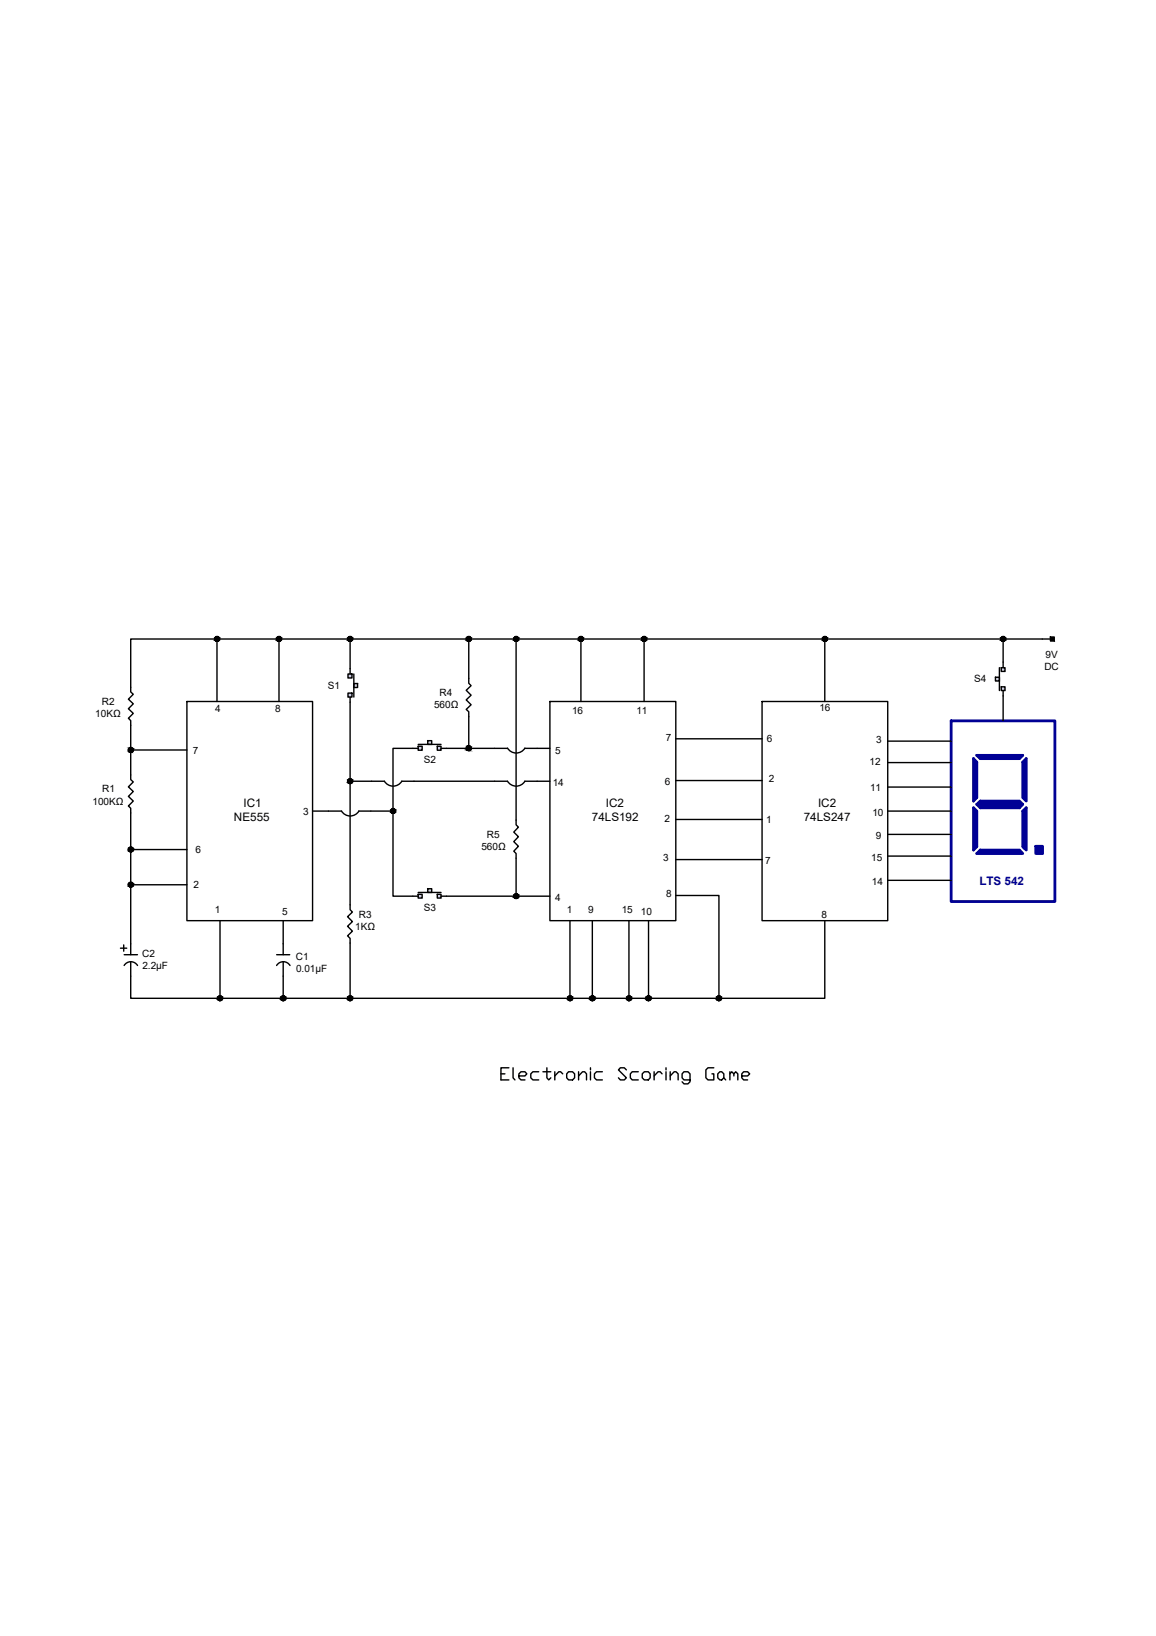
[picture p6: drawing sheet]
<svg xmlns="http://www.w3.org/2000/svg" width="210mm" height="297mm" viewBox="0 0 210 297" stroke-linecap="round" stroke-linejoin="round" font-family="sans-serif">
<defs><g id="words">
<g font-size="2.1">
<text x="42.5" y="149">NE555</text>
<text x="44.2" y="146.5">IC1</text>
<text x="107.5" y="149">74LS192</text>
<text x="110" y="146.5">IC2</text>
<text x="146" y="149">74LS247</text>
<text x="148.5" y="146.5">IC2</text>
</g>
<text font-size="2.1" fill="#000095" x="177.8" y="160.6">LTS 542</text>
<g font-size="1.8">
<text x="189.9" y="119.5">9V</text>
<text x="59.5" y="125.2">S1</text>
<text x="176.9" y="123.9">S4</text>
<text x="189.6" y="121.7">DC</text>
<text x="17.3" y="130.2">10KΩ</text>
<text x="18.5" y="128">R2</text>
<text x="39.1" y="129.2">4</text>
<text x="50" y="129.3">8</text>
<text x="78.8" y="128.6">560Ω</text>
<text x="79.8" y="126.4">R4</text>
<text x="103.9" y="129.6">16</text>
<text x="115.6" y="129.6">11</text>
<text x="148.8" y="129.1">16</text>
<text x="35" y="136.8">7</text>
<text x="100.8" y="136.8">5</text>
<text x="120.9" y="134.6">7</text>
<text x="139.3" y="134.8">6</text>
<text x="159.1" y="134.9">3</text>
<text x="18.6" y="143.9">R1</text>
<text x="76.9" y="138.5">S2</text>
<text x="100.4" y="142.6">14</text>
<text x="120.7" y="142.5">6</text>
<text x="139.6" y="142.1">2</text>
<text x="157.9" y="138.8">12</text>
<text x="158" y="143.7">11</text>
<text x="16.8" y="146.1">100KΩ</text>
<text x="55.1" y="148">3</text>
<text x="120.7" y="149.3">2</text>
<text x="139.1" y="149.5">1</text>
<text x="158.4" y="148.2">10</text>
<text x="35.5" y="154.8">6</text>
<text x="87.4" y="154.3">560Ω</text>
<text x="88.4" y="152.1">R5</text>
<text x="159" y="152.4">9</text>
<text x="35.2" y="161.3">2</text>
<text x="120.4" y="156.3">3</text>
<text x="138.9" y="156.9">7</text>
<text x="158.2" y="156.4">15</text>
<text x="158.3" y="160.7">14</text>
<text x="39" y="165.8">1</text>
<text x="51.2" y="166.1">5</text>
<text x="65.2" y="166.7">R3</text>
<text x="76.9" y="165.3">S3</text>
<text x="100.8" y="163.6">4</text>
<text x="102.9" y="165.7">1</text>
<text x="106.8" y="165.7">9</text>
<text x="112.9" y="165.8">15</text>
<text x="116.4" y="166.1">10</text>
<text x="121" y="162.8">8</text>
<text x="149.2" y="166.7">8</text>
<text x="25.8" y="173.7">C2</text>
<text x="64.5" y="168.9">1KΩ</text>
<text x="25.9" y="175.9">2.2μF</text>
<text x="53.7" y="174.4">C1</text>
<text x="53.7" y="176.6">0.01μF</text>
</g>
</g></defs>
<!-- layer: 0 -->
<g fill="none" stroke="#000" stroke-width=".25">
<path d="M39 116h-15.3v9.6l.5 .5-.9 .8 .9 .9-.9 .9 .9 .8-.9 .9 .4 .4v4.9M39.4 116.4v11M39.9 116h10.3M50.7 116.4v11M51.1 116h12M63.6 116.4v6M64 116h20.7M85.1 116.4v7.7l.4 .4-.8 .8 .8 .9-.8 .9 .8 .9-.8 .8 .4 .4v6.2M85.5 116h7.8M93.7 116.4v33.4l.4 .4-.8 .9 .8 .8-.8 .9 .8 .9-.8 .8 .4 .5v7.3M94.1 116h10.9M105.5 116.4v11"/>
<path d="M105.9 116h10.6M117 116.4v11M117.4 116h31.9M149.8 116.4v11M150.2 116h31.5M182.1 116.4v4.8M182.6 116h8.1M190.7 115.7h.7v.7h-.7zM23.7 136.6v4.9l.5 .5-.9 .9 .9 .8-.9 .9 .9 .8-.9 .9 .4 .5v7M24.2 136.2h9.7M33.9 127.4h22.9v39.8h-22.9zM63.2 122.4h.7v.7h-.7z"/>
<path d="M63.2 125.8h.7v.8h-.7zM63.6 126.6v14.8M64.2 124.1h.7v.7h-.7zM64.2 122.4v4.2M75.9 135.5h.8v.7h-.8zM75.9 135.9h-4.5v10.9M75.9 135.2h4.2M77.7 134.5h.7v.7h-.7zM79.4 135.5h.7v.7h-.7zM80.1 135.9h4.6M85.5 135.9h6.6M92.2 135.8a1.84 1.84 0 0 0 3.1 0"/>
<path d="M95.3 135.9h4.6M99.9 127.4h22.8v39.8h-22.8zM122.7 134.1h15.7M138.4 127.4h22.8v39.8h-22.8zM161.2 138.5h11.5M161.2 134.6h11.5M180.7 123h.8v.6h-.8zM181.5 121.2v4.2M181.8 121.2h.7v.7h-.7zM181.8 124.7h.7v.7h-.7zM182.1 125.4v5.5M23.7 154.7v5.5"/>
<path d="M24.2 154.2h9.7M63.6 142.3v22.9l.4 .4-.9 .8 .9 .9-.9 .9 .9 .9-.9 .8 .5 .5v10.4M64 141.8h5.8M65.1 147.3h5.8M65.2 147.3a1.84 1.84 0 0 1-3.2 0h-5.2M69.8 141.8a1.84 1.84 0 0 0 3.2 0h19.1a1.85 1.85 0 0 0 3.2 0M71.4 147.7v15h4.5M95.3 141.8h4.6M122.7 141.7h15.7M122.7 148.8h15.7M122.7 156.1h15.7M161.2 147.3h11.5"/>
<path d="M161.2 142.9h11.5M161.2 159.8h11.5M161.2 155.4h11.5M161.2 151.5h11.5M21.9 172.2h1.1M22.5 171.6v1.1M22.5 175.3a1.42 1.42 0 0 1 2.5 0M22.5 173.3h2.5M23.7 174.7v6.6h15.8M23.7 161.1v12.2M24.2 160.6h9.7M39.9 167.2v13.6"/>
<path d="M50.2 175.3a1.42 1.42 0 0 1 2.5 0M50.2 173.3h2.4M51.4 167.2v6.1M51.4 174.7v6.1M75.9 162.4h.8v.7h-.8zM75.9 162h4.2M77.7 161.4h.7v.6h-.7zM79.4 162.4h.7v.7h-.7zM80.1 162.7h13.2M94.1 162.7h5.8M103.5 167.2v13.6M107.6 167.2v13.6"/>
<path d="M114.2 167.2v13.6M117.8 167.2v13.6M122.7 162.6h7.8v18.2M149.8 167.2v14.1h-18.8M40.4 181.3h10.6M51.8 181.3h11.3M64 181.3h39.1M91 195h.7M92.4 193.9h-1.4v2.2h1.4M93.2 193.9v1.8l.3 .4M94.2 195.4h1.1l.4-.4-.4-.4h-.7l-.4 .4v.7l.4 .4h.7M97.8 194.6h-1l-.4 .4v.7l.4 .4h1"/>
<path d="M98.6 194.6h1.4M99.3 193.9v1.8l.3 .4 .4-.4M100.7 194.6v1.5M102.2 195l-.4-.4h-.3l-.8 .8M103.2 194.6h.8l.3 .4v.7l-.3 .4h-.8l-.3-.4v-.7zM104 181.3h3.1M105.1 195.4l.7-.8h.4l.3 .4v1.1M105.1 194.6v1.5M107.2 193.9v.4M107.2 194.6v1.5M108 181.3h5.8M109.4 194.6h-1.1l-.4 .4v.7l.4 .4h1.1"/>
<path d="M113.7 194.3l-.3-.4h-.8l-.3 .4 1.4 1.4-.3 .4h-.8l-.3-.4M114.6 181.3h2.7M115.9 194.6h-1.1l-.3 .4v.7l.3 .4h1.1M116.6 195l.4-.4h.7l.4 .4v.7l-.4 .4h-.7l-.4-.4zM118.2 181.3h11.9M118.8 194.6v1.5M120.2 195l-.3-.4h-.4l-.7 .8M120.9 193.9v.4M120.9 194.6v1.5M121.7 195.4l.7-.8h.4l.3 .4v1.1M121.7 194.6v1.5M125.3 196.1h-1.1l-.3-.4v-.7l.3-.4h.7l.4 .4v1.4l-.4 .4h-.7l-.3-.4"/>
<path d="M129.6 193.9h-1l-.4 .4v1.4l.4 .4h1v-1.1h-.3M130.3 195l.4-.4h.3l.4 .4v.7l-.4 .4h-.3l-.4-.4zM131.4 195.7l.4 .4M132.5 195l.4-.4 .4 .4v.4M132.5 194.6v1.5M133.3 195l.3-.4 .4 .4v1.1M134.7 195.4h1l.4-.4-.4-.4h-.7l-.3 .4v.7l.3 .4h.7"/>
<circle cx="39.4" cy="116" r=".44"/>
<circle cx="50.7" cy="116" r=".44"/>
<circle cx="63.6" cy="116" r=".44"/>
<circle cx="85.1" cy="116" r=".44"/>
<circle cx="93.7" cy="116" r=".44"/>
<circle cx="105.5" cy="116" r=".44"/>
<circle cx="117" cy="116" r=".44"/>
<circle cx="149.8" cy="116" r=".44"/>
<circle cx="182.2" cy="116" r=".44"/>
<circle cx="23.8" cy="136.2" r=".44"/>
<circle cx="85.1" cy="135.9" r=".44"/>
<circle cx="23.8" cy="154.2" r=".44"/>
<circle cx="63.6" cy="141.8" r=".44"/>
<circle cx="71.4" cy="147.2" r=".44"/>
<circle cx="23.8" cy="160.6" r=".44"/>
<circle cx="93.7" cy="162.7" r=".44"/>
<circle cx="40" cy="181.2" r=".44"/>
<circle cx="51.4" cy="181.2" r=".44"/>
<circle cx="63.6" cy="181.2" r=".44"/>
<circle cx="103.5" cy="181.2" r=".44"/>
<circle cx="107.6" cy="181.2" r=".44"/>
<circle cx="114.2" cy="181.2" r=".44"/>
<circle cx="117.8" cy="181.2" r=".44"/>
<circle cx="130.6" cy="181.2" r=".44"/>
</g>
<g fill="#cecce6" stroke="#cecce6" stroke-width=".18">
<path d="M77.7 134.5l.7 .7v-.7zM77.7 134.5l.7 .7h-.7z"/>
<path d="M79.4 135.5l.7 .7v-.7zM79.4 135.5l.7 .7h-.7z"/>
<path d="M75.9 135.5l.8 .7v-.7zM75.9 135.5l.8 .7h-.8z"/>
<path d="M77.7 161.4l.7 .6v-.6zM77.7 161.4l.7 .6h-.7z"/>
<path d="M79.4 162.4l.7 .7v-.7zM79.4 162.4l.7 .7h-.7z"/>
<path d="M75.9 162.4l.8 .7v-.7zM75.9 162.4l.8 .7h-.8z"/>
<path d="M64.9 124.1l-.7 .7h.7zM64.2 124.1h.7l-.7 .7z"/>
<path d="M63.2 126.6h.7v-.8zM63.2 125.8h.7l-.7 .8z"/>
<path d="M63.2 123.1h.7v-.7zM63.2 122.4h.7l-.7 .7z"/>
<path d="M180.7 123l.8 .6h-.8zM180.7 123l.8 .6v-.6z"/>
<path d="M181.8 124.7l.7 .7h-.7zM181.8 124.7l.7 .7v-.7z"/>
<path d="M181.8 121.2l.7 .7h-.7zM181.8 121.2l.7 .7v-.7z"/>
</g>
<g fill="#000" stroke="#000" stroke-width=".18">
<path d="M39.4 115.6h.1zM39.3 115.6h.2z"/>
<path d="M39.3 115.6h.3zM39.2 115.6h.4z"/>
<path d="M39.3 116.4h.2zM39.3 116.4h.1z"/>
<path d="M39.2 115.6l.5 .1zM39.1 115.7h.6z"/>
<path d="M39.2 116.4h.4zM39.2 116.4h.3z"/>
<path d="M39.1 115.7h.6zM39.1 115.7h.6z"/>
<path d="M39.1 116.4h.6zM39.1 116.4h.5z"/>
<path d="M39.1 115.7l.7 .1zM39.1 115.7l.7 .1h-.7z"/>
<path d="M39.1 116.3h.6zM39.1 116.3l.6 .1z"/>
<path d="M39.1 115.8l.7 .1zM39.1 115.8l.7 .1z"/>
<path d="M39.1 116.3h.7zM39.1 116.3h.6z"/>
<path d="M39 115.9h.8zM39 115.9h.8h-.8z"/>
<path d="M39 115.9l.9 .1zM39 115.9l.9 .1z"/>
<path d="M39 116.1l.8 .1zM39 116.1l.8 .1z"/>
<path d="M39 116.2h.8zM39 116.2l.8 .1z"/>
<path d="M39 116h.9zM39 116l.8 .1z"/>
<path d="M50.6 115.6h.1zM50.5 115.6h.2z"/>
<path d="M50.5 115.6h.3zM50.4 115.6h.4z"/>
<path d="M50.5 116.4h.2zM50.5 116.4h.2z"/>
<path d="M50.4 115.6l.5 .1zM50.4 115.7h.5z"/>
<path d="M50.4 116.4h.4zM50.4 116.4h.3z"/>
<path d="M50.4 115.7h.6zM50.4 115.7h.6z"/>
<path d="M50.4 116.4h.5zM50.4 116.4h.4z"/>
<path d="M50.3 115.7l.7 .1zM50.3 115.7l.7 .1h-.7z"/>
<path d="M50.3 116.3h.7zM50.3 116.3l.6 .1z"/>
<path d="M50.3 115.8l.7 .1zM50.3 115.8l.7 .1z"/>
<path d="M50.3 116.3h.7zM50.3 116.3h.7z"/>
<path d="M50.2 115.9h.9zM50.2 115.9h.9h-.9z"/>
<path d="M50.2 116.2h.8zM50.2 116.2l.8 .1z"/>
<path d="M50.2 115.9l.9 .1zM50.2 115.9l.9 .1z"/>
<path d="M50.2 116l.9 .1zM50.2 116l.9 .1z"/>
<path d="M50.2 116.1h.9zM50.2 116.1l.8 .1z"/>
<path d="M63.5 115.6h.2zM63.4 115.6h.3z"/>
<path d="M63.4 115.6h.3zM63.4 115.6h.3z"/>
<path d="M63.4 116.4h.3zM63.4 116.4h.2z"/>
<path d="M63.4 115.6l.4 .1zM63.3 115.7h.5z"/>
<path d="M63.4 116.4h.3zM63.4 116.4h.3z"/>
<path d="M63.3 115.7h.6zM63.3 115.7h.6z"/>
<path d="M63.3 116.4h.5zM63.3 116.4h.4z"/>
<path d="M63.2 115.7l.7 .1zM63.2 115.7l.7 .1h-.7z"/>
<path d="M63.2 116.3h.7zM63.2 116.3l.6 .1z"/>
<path d="M63.2 115.8l.8 .1zM63.2 115.8l.8 .1z"/>
<path d="M63.2 116.3h.7zM63.2 116.3h.7z"/>
<path d="M63.1 115.9h.9zM63.1 115.9h.9z"/>
<path d="M63.1 116.2h.9zM63.1 116.2l.8 .1z"/>
<path d="M63.1 115.9l.9 .1zM63.1 115.9l.9 .1h-.9z"/>
<path d="M63.1 116l.9 .1zM63.1 116l.9 .1z"/>
<path d="M63.1 116.1h.9zM63.1 116.1l.9 .1z"/>
<path d="M85.1 115.6h.1zM85 115.6h.2z"/>
<path d="M85 115.6h.3zM84.9 115.6h.4z"/>
<path d="M85 116.4h.2zM85 116.4h.2z"/>
<path d="M84.9 115.6l.5 .1zM84.8 115.7h.6z"/>
<path d="M84.9 116.4h.4zM84.9 116.4h.3z"/>
<path d="M84.8 115.7h.6zM84.8 115.7h.6z"/>
<path d="M84.8 116.4h.6zM84.8 116.4h.5z"/>
<path d="M84.8 115.7l.7 .1zM84.8 115.7l.7 .1h-.8z"/>
<path d="M84.8 116.3h.6zM84.8 116.3l.6 .1z"/>
<path d="M84.7 115.8l.8 .1zM84.7 115.8l.8 .1z"/>
<path d="M84.7 116.3h.8zM84.7 116.3h.7z"/>
<path d="M84.7 115.9h.8zM84.7 115.9h.8z"/>
<path d="M84.7 116.2h.8zM84.7 116.2l.8 .1z"/>
<path d="M84.7 115.9l.8 .1zM84.7 115.9l.8 .1h-.8z"/>
<path d="M84.7 116l.8 .1zM84.7 116l.8 .1z"/>
<path d="M84.7 116.1h.8zM84.7 116.1l.8 .1z"/>
<path d="M93.7 115.6h.1zM93.6 115.6h.2z"/>
<path d="M93.6 115.6h.3zM93.5 115.6h.4z"/>
<path d="M93.6 116.4h.2zM93.6 116.4h.2z"/>
<path d="M93.5 115.6l.5 .1zM93.5 115.7h.5z"/>
<path d="M93.5 116.4h.4zM93.5 116.4h.3z"/>
<path d="M93.5 115.7h.6zM93.4 115.7h.7z"/>
<path d="M93.5 116.4h.5zM93.5 116.4h.4z"/>
<path d="M93.4 115.7l.7 .1zM93.4 115.7l.7 .1h-.8z"/>
<path d="M93.4 116.3h.7zM93.4 116.3l.6 .1z"/>
<path d="M93.3 115.8l.8 .1zM93.3 115.8l.8 .1z"/>
<path d="M93.3 116.3h.8zM93.3 116.3h.8z"/>
<path d="M93.3 115.9h.8zM93.3 115.9h.8h-.8z"/>
<path d="M93.3 115.9l.8 .1zM93.3 115.9l.8 .1z"/>
<path d="M93.3 116l.8 .1zM93.3 116l.8 .1z"/>
<path d="M93.3 116.1l.8 .1zM93.3 116.1l.8 .1z"/>
<path d="M93.3 116.2h.8zM93.3 116.2l.8 .1z"/>
<path d="M105.4 115.6h.2zM105.4 115.6h.2z"/>
<path d="M105.4 115.6h.2zM105.3 115.6h.3z"/>
<path d="M105.4 116.4h.2zM105.4 116.4h.1z"/>
<path d="M105.3 115.6l.4 .1zM105.2 115.7h.5z"/>
<path d="M105.3 116.4h.3zM105.3 116.4h.3z"/>
<path d="M105.2 115.7h.6zM105.1 115.7h.7z"/>
<path d="M105.2 116.4h.5zM105.2 116.4h.4z"/>
<path d="M105.1 115.7l.7 .1zM105.1 115.7l.7 .1h-.7z"/>
<path d="M105.1 116.3h.7zM105.1 116.3l.6 .1z"/>
<path d="M105.1 115.8l.8 .1zM105.1 115.8l.8 .1z"/>
<path d="M105.1 116.3h.7zM105.1 116.3h.7z"/>
<path d="M105.1 115.9h.8zM105.1 115.9h.8z"/>
<path d="M105.1 116.2h.8zM105.1 116.2l.7 .1z"/>
<path d="M105.1 115.9l.8 .1zM105.1 115.9l.8 .1h-.9z"/>
<path d="M105 116l.9 .1zM105 116l.9 .1z"/>
<path d="M105.1 116.1h.8zM105.1 116.1l.8 .1z"/>
<path d="M116.9 115.6h.2zM116.8 115.6h.3z"/>
<path d="M116.8 115.6h.4zM116.7 115.6h.5z"/>
<path d="M116.8 116.4h.3zM116.8 116.4h.2z"/>
<path d="M116.7 115.6l.5 .1zM116.7 115.6l.5 .1z"/>
<path d="M116.7 116.4h.5zM116.7 116.4h.4z"/>
<path d="M116.7 115.7h.6zM116.6 115.7h.7z"/>
<path d="M116.7 116.4h.5zM116.7 116.4h.5z"/>
<path d="M116.6 115.7l.7 .1zM116.6 115.7l.7 .1h-.7z"/>
<path d="M116.6 116.3h.7zM116.6 116.3l.6 .1z"/>
<path d="M116.6 115.8l.8 .1zM116.6 115.8l.8 .1z"/>
<path d="M116.6 116.3h.7zM116.6 116.3h.7z"/>
<path d="M116.5 115.9h.9zM116.5 115.9h.9z"/>
<path d="M116.5 115.9l.9 .1zM116.5 115.9l.9 .1z"/>
<path d="M116.5 116l.9 .1zM116.5 116l.9 .1z"/>
<path d="M116.5 116.1l.9 .1zM116.5 116.1l.9 .1z"/>
<path d="M116.5 116.2h.9zM116.5 116.2l.8 .1z"/>
<path d="M149.7 115.6h.2zM149.7 115.6h.2z"/>
<path d="M149.7 115.6h.3zM149.6 115.6h.4z"/>
<path d="M149.7 116.4h.2zM149.7 116.4h.1z"/>
<path d="M149.6 115.6l.5 .1zM149.5 115.7h.6z"/>
<path d="M149.6 116.4h.4zM149.6 116.4h.3z"/>
<path d="M149.5 115.7h.6zM149.5 115.7h.6z"/>
<path d="M149.5 116.4h.6zM149.5 116.4h.5z"/>
<path d="M149.5 115.7l.6 .1zM149.5 115.7l.6 .1h-.7z"/>
<path d="M149.5 116.3h.6zM149.5 116.3l.6 .1z"/>
<path d="M149.4 115.8l.8 .1zM149.4 115.8l.8 .1z"/>
<path d="M149.4 116.3h.7zM149.4 116.3h.7z"/>
<path d="M149.4 115.9h.8zM149.4 115.9h.8h-.9z"/>
<path d="M149.3 115.9l.9 .1zM149.3 115.9l.9 .1z"/>
<path d="M149.3 116.1l.9 .1zM149.3 116.1l.9 .1z"/>
<path d="M149.4 116.2h.8zM149.4 116.2l.7 .1z"/>
<path d="M149.3 116h.9zM149.3 116l.9 .1z"/>
<path d="M182.1 115.6h.2zM182 115.6h.3z"/>
<path d="M182 115.6h.3zM181.9 115.6h.4z"/>
<path d="M182 116.4h.3zM182 116.4h.2z"/>
<path d="M181.9 115.6l.5 .1zM181.9 115.6l.5 .1z"/>
<path d="M181.9 116.4h.4zM181.9 116.4h.4z"/>
<path d="M181.9 115.7h.5zM181.8 115.7h.6z"/>
<path d="M181.9 116.4h.5zM181.9 116.4h.4z"/>
<path d="M181.8 115.7l.7 .1zM181.8 115.7l.7 .1h-.7z"/>
<path d="M181.8 116.3h.6zM181.8 116.3l.6 .1z"/>
<path d="M181.8 115.8l.7 .1zM181.8 115.8l.7 .1z"/>
<path d="M181.7 115.9h.9zM181.7 115.9h.9z"/>
<path d="M181.7 116.2l.8 .1zM181.7 116.2l.8 .1z"/>
<path d="M181.8 116.3h.7zM181.8 116.3h.6z"/>
<path d="M181.7 115.9l.9 .1zM181.7 115.9l.9 .1z"/>
<path d="M181.7 116l.9 .1zM181.7 116l.9 .1z"/>
<path d="M181.7 116.1h.9zM181.7 116.1l.8 .1z"/>
<path d="M190.7 115.7l.7 .7v-.7zM190.7 115.7l.7 .7h-.7z"/>
<path d="M23.7 135.7l.2 .1zM23.7 135.7l.2 .1z"/>
<path d="M23.7 135.8h.2zM23.6 135.8h.3z"/>
<path d="M23.7 136.6h.2zM23.7 136.6h.1z"/>
<path d="M23.6 135.8h.4zM23.5 135.8h.5z"/>
<path d="M23.6 136.6h.3zM23.6 136.6h.3z"/>
<path d="M23.5 135.8l.6 .1zM23.5 135.8l.6 .1h-.7z"/>
<path d="M23.5 136.6h.5zM23.5 136.6h.4z"/>
<path d="M23.4 135.9l.7 .1zM23.4 135.9l.7 .1z"/>
<path d="M23.4 136.5h.7zM23.4 136.5l.6 .1z"/>
<path d="M23.4 136h.8zM23.4 136h.8h-.8z"/>
<path d="M23.4 136.4h.7zM23.4 136.4l.7 .1z"/>
<path d="M23.4 136l.8 .1zM23.4 136l.8 .1h-.9z"/>
<path d="M23.3 136.1l.9 .1zM23.3 136.1l.9 .1z"/>
<path d="M23.3 136.3h.9zM23.3 136.3h.9z"/>
<path d="M23.4 136.3h.8zM23.4 136.3l.7 .1z"/>
<path d="M23.3 136.2h.9zM23.3 136.2l.9 .1z"/>
<path d="M85.1 135.4l.1 .1zM85 135.5h.2z"/>
<path d="M85 135.5h.3zM84.9 135.5h.4z"/>
<path d="M85 136.3h.2zM85 136.3h.2z"/>
<path d="M84.9 135.5h.5zM84.8 135.5h.6z"/>
<path d="M84.9 136.3h.4zM84.9 136.3h.3z"/>
<path d="M84.8 135.5l.6 .1zM84.8 135.5l.6 .1h-.6z"/>
<path d="M84.8 136.2h.6zM84.8 136.2l.5 .1z"/>
<path d="M84.8 135.6h.7zM84.7 135.6h.8z"/>
<path d="M84.8 136.1h.6zM84.8 136.1l.6 .1z"/>
<path d="M84.7 135.6l.8 .1zM84.7 135.6l.8 .1h-.8z"/>
<path d="M84.7 136.1h.8zM84.7 136.1h.7z"/>
<path d="M84.7 135.7l.8 .1zM84.7 135.7l.8 .1z"/>
<path d="M84.7 136h.8zM84.7 136l.8 .1z"/>
<path d="M84.7 135.8l.8 .1zM84.7 135.8l.8 .1h-.8z"/>
<path d="M84.7 135.9h.8zM84.7 135.9h.8z"/>
<path d="M84.7 135.9h.8zM84.7 135.9l.8 .1z"/>
<path d="M23.7 153.8h.2zM23.7 153.8h.2z"/>
<path d="M23.7 153.8l.2 .1zM23.6 153.9h.3z"/>
<path d="M23.7 154.7h.2zM23.7 154.7h.1z"/>
<path d="M23.6 153.9h.4zM23.5 153.9h.5z"/>
<path d="M23.6 154.6h.3zM23.6 154.6l.3 .1z"/>
<path d="M23.5 153.9l.6 .1zM23.4 154h.7z"/>
<path d="M23.5 154.6h.5zM23.5 154.6h.4z"/>
<path d="M23.4 154h.7zM23.4 154h.7h-.7z"/>
<path d="M23.4 154.5h.7zM23.4 154.5l.6 .1z"/>
<path d="M23.4 154l.8 .1zM23.4 154l.8 .1z"/>
<path d="M23.4 154.5h.7zM23.4 154.5h.7z"/>
<path d="M23.4 154.1l.8 .1zM23.4 154.1l.8 .1h-.9z"/>
<path d="M23.3 154.2h.9zM23.3 154.2h.9z"/>
<path d="M23.3 154.3l.9 .1zM23.3 154.3l.9 .1z"/>
<path d="M23.4 154.4h.8zM23.4 154.4l.7 .1z"/>
<path d="M23.3 154.2h.9zM23.3 154.2l.9 .1z"/>
<path d="M63.5 141.4h.2zM63.4 141.4h.3z"/>
<path d="M63.4 141.4l.3 .1zM63.4 141.5h.3z"/>
<path d="M63.4 142.3h.3zM63.4 142.3h.2z"/>
<path d="M63.4 141.5h.4zM63.3 141.5h.5z"/>
<path d="M63.4 142.2h.3zM63.4 142.2l.3 .1z"/>
<path d="M63.3 141.5h.6zM63.3 141.5h.6z"/>
<path d="M63.3 142.2h.5zM63.3 142.2h.4z"/>
<path d="M63.2 141.5l.7 .1zM63.2 141.5l.7 .1h-.7z"/>
<path d="M63.2 142.1h.7zM63.2 142.1l.6 .1z"/>
<path d="M63.2 141.6l.8 .1zM63.2 141.6l.8 .1h-.9z"/>
<path d="M63.2 142.1h.7zM63.2 142.1h.7z"/>
<path d="M63.1 141.7l.9 .1zM63.1 141.7l.9 .1z"/>
<path d="M63.1 142h.9zM63.1 142l.8 .1z"/>
<path d="M63.1 141.8h.9zM63.1 141.8h.9h-.9z"/>
<path d="M63.1 141.8l.9 .1zM63.1 141.8l.9 .1z"/>
<path d="M63.1 141.9h.9zM63.1 141.9l.9 .1z"/>
<path d="M71.3 146.8h.2zM71.2 146.8h.3z"/>
<path d="M71.2 146.8l.4 .1zM71.2 146.9h.4z"/>
<path d="M71.2 147.7h.3zM71.2 147.7h.2z"/>
<path d="M71.2 146.9h.4zM71.1 146.9h.5z"/>
<path d="M71.2 147.6h.4zM71.2 147.6l.3 .1z"/>
<path d="M71.1 146.9l.6 .1zM71.1 146.9l.6 .1z"/>
<path d="M71.1 147.6h.5zM71.1 147.6h.5z"/>
<path d="M71.1 147l.6 .1zM71.1 147l.6 .1h-.7z"/>
<path d="M71.1 147.6h.6zM71.1 147.6h.5z"/>
<path d="M71 147.1h.8zM71 147.1h.8z"/>
<path d="M71 147.5h.7zM71 147.5l.7 .1z"/>
<path d="M71 147.1l.8 .1zM71 147.1l.8 .1h-.9z"/>
<path d="M70.9 147.2l.9 .1zM70.9 147.2l.9 .1z"/>
<path d="M70.9 147.3l.9 .1zM70.9 147.3l.9 .1z"/>
<path d="M71 147.4h.8zM71 147.4l.7 .1z"/>
<path d="M70.9 147.3h.9zM70.9 147.3h.9z"/>
<path d="M23.7 160.2h.2zM23.7 160.2h.2z"/>
<path d="M23.7 160.2l.2 .1zM23.6 160.3h.3z"/>
<path d="M23.7 161.1h.2zM23.7 161.1h.1z"/>
<path d="M23.6 160.3h.4zM23.5 160.3h.5z"/>
<path d="M23.6 161h.3zM23.6 161l.3 .1z"/>
<path d="M23.5 160.3h.6zM23.4 160.3h.7z"/>
<path d="M23.5 161h.5zM23.5 161h.4z"/>
<path d="M23.4 160.3l.7 .1zM23.4 160.3l.7 .1h-.7z"/>
<path d="M23.4 160.9h.7zM23.4 160.9l.6 .1z"/>
<path d="M23.4 160.4l.8 .1zM23.4 160.4l.8 .1z"/>
<path d="M23.4 160.9h.7zM23.4 160.9h.7z"/>
<path d="M23.4 160.5l.8 .1zM23.4 160.5l.8 .1h-.9z"/>
<path d="M23.3 160.6h.9zM23.3 160.6h.9z"/>
<path d="M23.3 160.7l.9 .1zM23.3 160.7l.9 .1z"/>
<path d="M23.4 160.8h.8zM23.4 160.8l.7 .1z"/>
<path d="M23.3 160.6h.9zM23.3 160.6l.9 .1z"/>
<path d="M93.7 162.3h.1zM93.6 162.3h.2z"/>
<path d="M93.6 162.3h.3zM93.5 162.3h.4z"/>
<path d="M93.6 163.1h.2zM93.6 163.1h.2z"/>
<path d="M93.5 162.3l.5 .1zM93.5 162.4h.5z"/>
<path d="M93.5 163.1h.4zM93.5 163.1h.3z"/>
<path d="M93.5 162.4h.6zM93.5 162.4h.6z"/>
<path d="M93.5 163.1h.5zM93.5 163.1h.4z"/>
<path d="M93.4 162.4l.7 .1zM93.4 162.4l.7 .1h-.8z"/>
<path d="M93.4 163h.7zM93.4 163l.6 .1z"/>
<path d="M93.3 162.5l.8 .1zM93.3 162.5l.8 .1z"/>
<path d="M93.3 163h.8zM93.3 163h.8z"/>
<path d="M93.3 162.6h.8zM93.3 162.6h.8z"/>
<path d="M93.3 162.6l.8 .1zM93.3 162.6l.8 .1z"/>
<path d="M93.3 162.7l.8 .1zM93.3 162.7l.8 .1z"/>
<path d="M93.3 162.8l.8 .1zM93.3 162.8l.8 .1z"/>
<path d="M93.3 162.9h.8zM93.3 162.9l.8 .1z"/>
<path d="M39.9 180.8h.1zM39.8 180.8h.2z"/>
<path d="M39.8 180.8l.3 .1zM39.7 180.9h.4z"/>
<path d="M39.8 181.7h.2zM39.8 181.7h.2z"/>
<path d="M39.7 180.9h.5zM39.7 180.9h.5z"/>
<path d="M39.7 181.6h.4zM39.7 181.6l.3 .1z"/>
<path d="M39.7 180.9l.5 .1zM39.6 181h.6z"/>
<path d="M39.7 181.6h.5zM39.7 181.6h.4z"/>
<path d="M39.6 181h.7zM39.6 181h.7z"/>
<path d="M39.6 181.6h.6zM39.6 181.6h.6z"/>
<path d="M39.6 181l.7 .1zM39.6 181l.7 .1h-.8z"/>
<path d="M39.6 181.5h.7zM39.6 181.5l.6 .1z"/>
<path d="M39.5 181.1l.9 .1zM39.5 181.1l.9 .1z"/>
<path d="M39.5 181.4h.8zM39.5 181.4l.8 .1z"/>
<path d="M39.5 181.2l.9 .1zM39.5 181.2l.9 .1h-.9z"/>
<path d="M39.5 181.3h.9zM39.5 181.3h.9z"/>
<path d="M39.5 181.3h.9zM39.5 181.3l.8 .1z"/>
<path d="M51.4 180.8h.1zM51.3 180.8h.2z"/>
<path d="M51.3 180.8l.3 .1zM51.2 180.9h.4z"/>
<path d="M51.3 181.7h.2zM51.3 181.7h.2z"/>
<path d="M51.2 180.9h.5zM51.2 180.9h.5z"/>
<path d="M51.2 181.6h.4zM51.2 181.6l.3 .1z"/>
<path d="M51.2 180.9l.6 .1zM51.1 181h.7z"/>
<path d="M51.2 181.6h.5zM51.2 181.6h.4z"/>
<path d="M51.1 181h.7zM51.1 181h.7z"/>
<path d="M51.1 181.6h.7zM51.1 181.6h.6z"/>
<path d="M51 181l.8 .1zM51 181l.8 .1z"/>
<path d="M51 181.5h.8zM51 181.5l.8 .1z"/>
<path d="M51 181.1l.8 .1zM51 181.1l.8 .1h-.8z"/>
<path d="M51 181.2l.8 .1zM51 181.2l.8 .1z"/>
<path d="M51 181.3h.8zM51 181.3h.8z"/>
<path d="M51 181.3l.8 .1zM51 181.3l.8 .1z"/>
<path d="M51 181.4h.8zM51 181.4l.8 .1z"/>
<path d="M63.5 180.8h.2zM63.4 180.8h.3z"/>
<path d="M63.4 180.8l.3 .1zM63.4 180.9h.3z"/>
<path d="M63.4 181.7h.3zM63.4 181.7h.2z"/>
<path d="M63.4 180.9h.4zM63.3 180.9h.5z"/>
<path d="M63.4 181.6h.3zM63.4 181.6l.3 .1z"/>
<path d="M63.3 180.9l.6 .1zM63.3 180.9l.6 .1z"/>
<path d="M63.3 181.6h.5zM63.3 181.6h.4z"/>
<path d="M63.2 181h.7zM63.2 181h.7z"/>
<path d="M63.2 181.6h.7zM63.2 181.6h.6z"/>
<path d="M63.2 181l.8 .1zM63.2 181l.8 .1h-.9z"/>
<path d="M63.2 181.5h.7zM63.2 181.5l.7 .1z"/>
<path d="M63.1 181.1l.9 .1zM63.1 181.1l.9 .1z"/>
<path d="M63.1 181.4h.9zM63.1 181.4l.8 .1z"/>
<path d="M63.1 181.2l.9 .1zM63.1 181.2l.9 .1h-.9z"/>
<path d="M63.1 181.3h.9zM63.1 181.3h.9z"/>
<path d="M63.1 181.3h.9zM63.1 181.3l.9 .1z"/>
<path d="M103.4 180.8h.2zM103.4 180.8h.2z"/>
<path d="M103.4 180.8l.3 .1zM103.3 180.9h.4z"/>
<path d="M103.4 181.7h.2zM103.4 181.7h.1z"/>
<path d="M103.3 180.9h.5zM103.2 180.9h.6z"/>
<path d="M103.3 181.6h.4zM103.3 181.6l.3 .1z"/>
<path d="M103.2 180.9l.6 .1zM103.2 180.9l.6 .1z"/>
<path d="M103.2 181.6h.6zM103.2 181.6h.5z"/>
<path d="M103.2 181h.7zM103.2 181h.7z"/>
<path d="M103.2 181.6h.6zM103.2 181.6h.6z"/>
<path d="M103.2 181l.7 .1zM103.2 181l.7 .1h-.8z"/>
<path d="M103.2 181.5h.7zM103.2 181.5l.6 .1z"/>
<path d="M103.1 181.1l.8 .1zM103.1 181.1l.8 .1h-.8z"/>
<path d="M103.1 181.2l.9 .1zM103.1 181.2l.9 .1z"/>
<path d="M103.1 181.3l.8 .1zM103.1 181.3l.8 .1z"/>
<path d="M103.1 181.4h.8zM103.1 181.4l.8 .1z"/>
<path d="M103.1 181.3h.9zM103.1 181.3h.8z"/>
<path d="M107.5 180.8h.2zM107.4 180.8h.3z"/>
<path d="M107.4 180.8l.4 .1zM107.3 180.9h.5z"/>
<path d="M107.4 181.7h.3zM107.4 181.7h.2z"/>
<path d="M107.3 180.9h.5zM107.3 180.9h.5z"/>
<path d="M107.3 181.6h.5zM107.3 181.6l.4 .1z"/>
<path d="M107.3 180.9l.6 .1zM107.2 181h.7z"/>
<path d="M107.3 181.6h.5zM107.3 181.6h.5z"/>
<path d="M107.2 181h.7zM107.2 181h.7z"/>
<path d="M107.2 181.6h.7zM107.2 181.6h.6z"/>
<path d="M107.2 181l.8 .1zM107.2 181l.8 .1h-.9z"/>
<path d="M107.2 181.5h.7zM107.2 181.5l.7 .1z"/>
<path d="M107.1 181.1l.9 .1zM107.1 181.1l.9 .1z"/>
<path d="M107.1 181.2l.9 .1zM107.1 181.2l.9 .1z"/>
<path d="M107.1 181.3h.9zM107.1 181.3h.9z"/>
<path d="M107.1 181.3l.9 .1zM107.1 181.3l.9 .1z"/>
<path d="M107.1 181.4h.9zM107.1 181.4l.8 .1z"/>
<path d="M114.2 180.8h.1zM114.1 180.8h.2z"/>
<path d="M114.1 180.8l.3 .1zM114 180.9h.4z"/>
<path d="M114.1 181.7h.2zM114.1 181.7h.1z"/>
<path d="M114 180.9h.5zM113.9 180.9h.6z"/>
<path d="M114 181.6h.4zM114 181.6l.3 .1z"/>
<path d="M113.9 180.9l.6 .1zM113.9 181h.6z"/>
<path d="M113.9 181.6h.6zM113.9 181.6h.5z"/>
<path d="M113.9 181h.7zM113.9 181h.7z"/>
<path d="M113.9 181.6h.6zM113.9 181.6h.6z"/>
<path d="M113.9 181l.7 .1zM113.9 181l.7 .1h-.8z"/>
<path d="M113.9 181.5h.7zM113.9 181.5l.6 .1z"/>
<path d="M113.8 181.1l.8 .1zM113.8 181.1l.8 .1h-.8z"/>
<path d="M113.8 181.2l.8 .1zM113.8 181.2l.8 .1z"/>
<path d="M113.8 181.3h.8zM113.8 181.3h.8z"/>
<path d="M113.8 181.3l.8 .1zM113.8 181.3l.8 .1z"/>
<path d="M113.8 181.4h.8zM113.8 181.4l.8 .1z"/>
<path d="M117.7 180.8h.1zM117.6 180.8h.2z"/>
<path d="M117.6 180.8l.3 .1zM117.5 180.9h.4z"/>
<path d="M117.6 181.7h.2zM117.6 181.7h.2z"/>
<path d="M117.5 180.9h.5zM117.5 180.9h.5z"/>
<path d="M117.5 181.6h.4zM117.5 181.6l.3 .1z"/>
<path d="M117.5 180.9l.6 .1zM117.5 180.9l.6 .1z"/>
<path d="M117.5 181.6h.5zM117.5 181.6h.4z"/>
<path d="M117.4 181h.7zM117.4 181h.7z"/>
<path d="M117.4 181.6h.7zM117.4 181.6h.6z"/>
<path d="M117.4 181l.7 .1zM117.4 181l.7 .1h-.8z"/>
<path d="M117.4 181.5h.7zM117.4 181.5l.7 .1z"/>
<path d="M117.3 181.1l.9 .1zM117.3 181.1l.9 .1h-.9z"/>
<path d="M117.3 181.4h.8zM117.3 181.4l.8 .1z"/>
<path d="M117.3 181.2l.9 .1zM117.3 181.2l.9 .1z"/>
<path d="M117.3 181.3h.9zM117.3 181.3h.9z"/>
<path d="M117.3 181.3h.9zM117.3 181.3l.8 .1z"/>
<path d="M130.5 180.8h.1zM130.4 180.8h.2z"/>
<path d="M130.4 180.8l.3 .1zM130.3 180.9h.4z"/>
<path d="M130.4 181.7h.2zM130.4 181.7h.2z"/>
<path d="M130.3 180.9h.5zM130.2 180.9h.6z"/>
<path d="M130.3 181.6h.4zM130.3 181.6l.3 .1z"/>
<path d="M130.2 180.9l.6 .1zM130.2 180.9l.6 .1z"/>
<path d="M130.2 181.6h.6zM130.2 181.6h.5z"/>
<path d="M130.2 181h.7zM130.2 181h.7z"/>
<path d="M130.2 181.6h.6zM130.2 181.6h.6z"/>
<path d="M130.2 181l.7 .1zM130.2 181l.7 .1h-.8z"/>
<path d="M130.2 181.5h.7zM130.2 181.5l.6 .1z"/>
<path d="M130.1 181.1l.9 .1zM130.1 181.1l.9 .1z"/>
<path d="M130.1 181.4h.8zM130.1 181.4l.8 .1z"/>
<path d="M130.1 181.2l.9 .1zM130.1 181.2l.9 .1h-.9z"/>
<path d="M130.1 181.3h.9zM130.1 181.3h.9z"/>
<path d="M130.1 181.3h.9zM130.1 181.3l.8 .1z"/>
</g>
<!-- layer: Layer1 -->
<path d="M172.7 130.9h18.8v32.8h-18.8zM176.8 137.7l.6 .7v6.4l-.6 .6zM177.4 137.1h8.3l-.6 .6h-7.1zM186.3 137.7v7.7l-.6-.6v-6.4zM176.8 146.7l.6 .6v6.4l-.6 .6zM177.4 146l.6-.6h7.1l.6 .6-.6 .7h-7.1zM178 154.3h7.1l.6 .7h-8.3zM185.7 147.3l.6-.6v7.6l-.6-.6zM188.1 153.7h1.2v1.3h-1.2z" fill="none" stroke="#000095" stroke-width=".51"/>
<path d="M188.1 153.7l1.2 1.3v-1.3zM188.1 153.7l1.2 1.3h-1.2z" fill="#22346e" stroke="#22346e" stroke-width=".18"/>
<g fill="#000095" stroke="#000095" stroke-width=".18">
<path d="M176.8 137.7l.6 .7h-.6z"/>
<path d="M186.3 137.7v.7h-.6z"/>
<path d="M176.8 144.8h.6l-.6 .6z"/>
<path d="M185.7 138.4h.6v6.4z"/>
<path d="M176.8 146.7l.6 .6h-.6z"/>
<path d="M185.7 147.3l.6-.6v.6z"/>
<path d="M176.8 153.7h.6l-.6 .6z"/>
<path d="M185.7 147.3h.6v6.4z"/>
<path d="M188.1 153.7l1.2 1.3v-1.3zM188.1 153.7l1.2 1.3h-1.2z"/>
<path d="M177.4 137.1l7.7 .6 .6-.6zM177.4 137.1l7.7 .6h-7.1z"/>
<path d="M185.7 138.4v6.4h.6zM185.7 144.8h.6v.6z"/>
<path d="M176.8 138.4l.6 6.4v-6.4zM176.8 138.4l.6 6.4h-.6z"/>
<path d="M185.7 147.3v6.4h.6zM185.7 153.7h.6v.6z"/>
<path d="M176.8 147.3l.6 6.4v-6.4zM176.8 147.3l.6 6.4h-.6z"/>
<path d="M178 154.3l7.7 .7-.6-.7zM178 154.3l7.7 .7h-8.3z"/>
<path d="M178 145.4l7.7 .6-.6-.6zM177.4 146l.6-.6 7.7 .6z"/>
<path d="M177.4 146l7.7 .7 .6-.7zM177.4 146l7.7 .7h-7.1z"/>
</g>
<use href="#words"/>
</svg>
